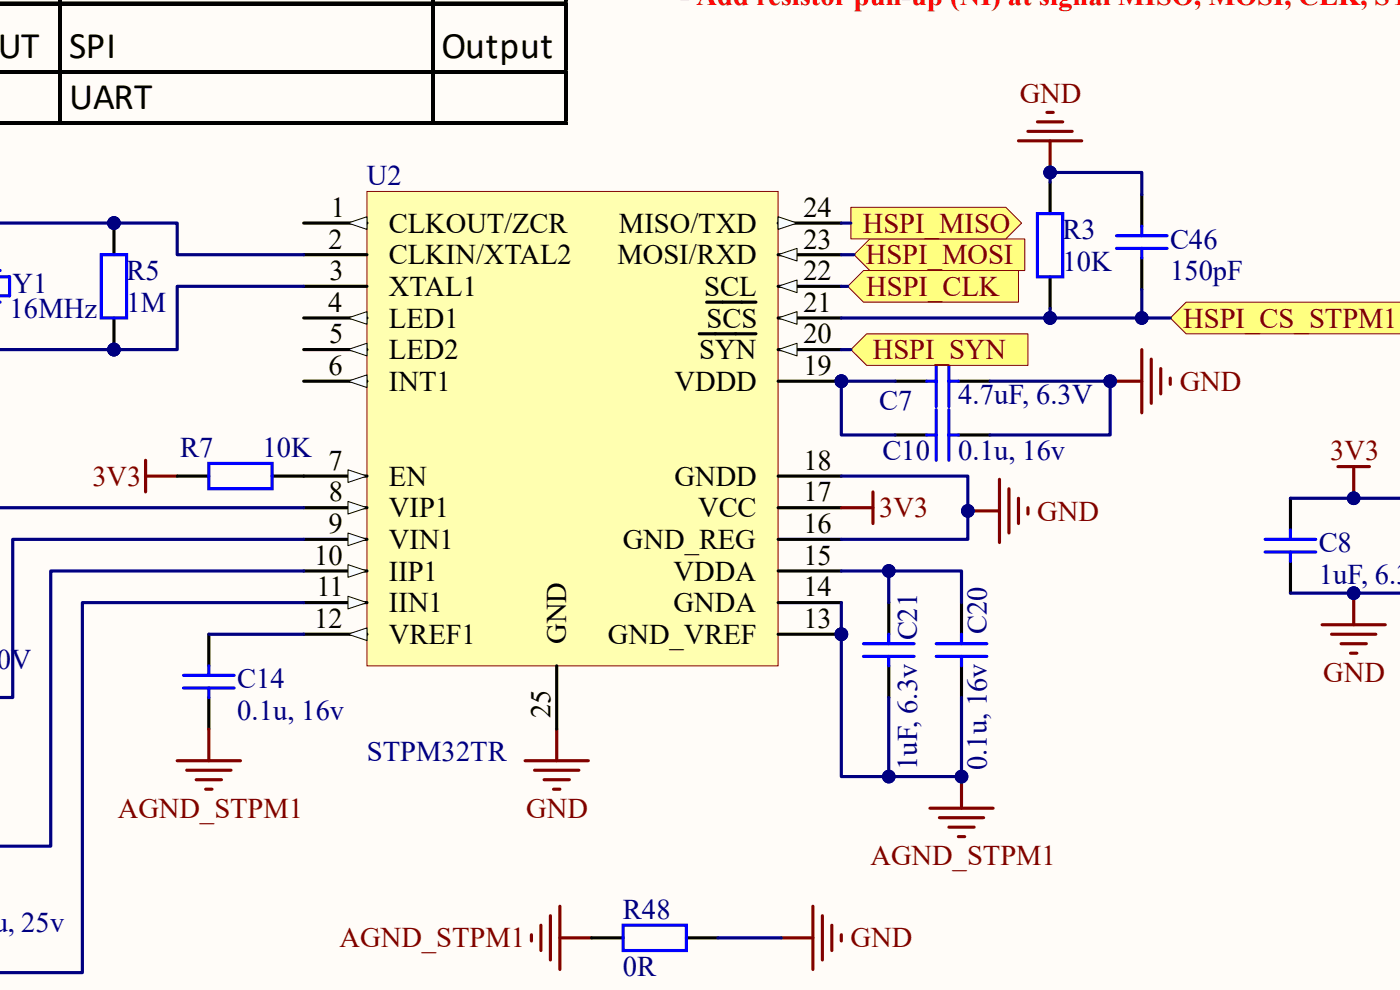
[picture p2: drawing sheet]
<svg xmlns="http://www.w3.org/2000/svg" width="297mm" height="210mm" viewBox="0 0 297 210" stroke-linecap="round" stroke-linejoin="round" font-family="sans-serif">
<defs><g id="words">
<g font-size="8">
<text x="-.6" y="12.3">UT</text>
<text x="14.6" y="12.3">SPI</text>
<text x="93.7" y="12.3">Output</text>
<text x="14.6" y="23.2">UART</text>
</g>
<text font-size="6.1" fill="#f00" x="144.3" y="1.1">- Add resistor pull-up (NI) at signal MISO, MOSI, CLK, SY</text>
<g font-size="6.1" fill="#800000">
<text x="216.3" y="21.9">GND</text>
<text x="183" y="49.4">HSPI_MISO</text>
<text x="183.7" y="56.1">HSPI_MOSI</text>
<text x="183.8" y="62.8">HSPI_CLK</text>
<text x="251" y="69.5">HSPI_CS_STPM1</text>
<text x="185.2" y="76.2">HSPI_SYN</text>
<text x="250.3" y="82.9">GND</text>
<text x="282.2" y="97.7">3V3</text>
<text x="19.6" y="103">3V3</text>
<text x="186.5" y="109.8">3V3</text>
<text x="220" y="110.4">GND</text>
<text x="280.7" y="144.7">GND</text>
<text x="25" y="173.5">AGND_STPM1</text>
<text x="111.6" y="173.5">GND</text>
<text x="184.7" y="183.6">AGND_STPM1</text>
<text x="72.1" y="201">AGND_STPM1</text>
<text x="180.5" y="201">GND</text>
</g>
<g font-size="6.1" fill="#000080">
<text x="77.9" y="39.3">U2</text>
<text x="225.4" y="50.7">R3</text>
<text x="248.2" y="52.7">C46</text>
<text x="26.8" y="59.4">R5</text>
<text x="225.4" y="57.4">10K</text>
<text x="248.2" y="59.4">150pF</text>
<text x="2.7" y="62.1">Y1</text>
<text x="2" y="67.5">16MHz</text>
<text x="26.8" y="66.2">1M</text>
<text x="186.5" y="87">C7</text>
<text x="203.3" y="85.6">4.7uF, 6.3V</text>
<text x="38.2" y="97">R7</text>
<text x="55.7" y="97">10K</text>
<text x="187.2" y="97.7">C10</text>
<text x="203.3" y="97.7">0.1u, 16v</text>
<text x="279.8" y="117.1">C8</text>
<text x="279.8" y="123.9">1uF, 6.3</text>
<text x="194.6" y="135.9" transform="rotate(-90 194.6 135.9)">C21</text>
<text x="209.4" y="134.5" transform="rotate(-90 209.4 134.5)">C20</text>
<text x="-.8" y="141.9">0V</text>
<text x="50.3" y="146">C14</text>
<text x="50.3" y="152.7">0.1u, 16v</text>
<text x="77.9" y="161.4">STPM32TR</text>
<text x="194.6" y="163.4" transform="rotate(-90 194.6 163.4)">1uF, 6.3v</text>
<text x="209.4" y="163.4" transform="rotate(-90 209.4 163.4)">0.1u, 16v</text>
<text x="1.7" y="197.7">, 25v</text>
<text x="132.2" y="195">R48</text>
<text x="132.2" y="207.1">0R</text>
</g>
<g font-size="6.1">
<text x="70.2" y="46">1</text>
<text x="170.4" y="46">24</text>
<text x="69.7" y="52.7">2</text>
<text x="82.5" y="49.4">CLKOUT/ZCR</text>
<text x="131.3" y="49.4">MISO/TXD</text>
<text x="170.4" y="52.7">23</text>
<text x="69.9" y="59.4">3</text>
<text x="82.5" y="56.1">CLKIN/XTAL2</text>
<text x="131" y="56.1">MOSI/RXD</text>
<text x="170.4" y="59.4">22</text>
<text x="82.5" y="62.8">XTAL1</text>
<text x="149.4" y="62.8">SCL</text>
<text x="69.6" y="66.2">4</text>
<text x="82.5" y="69.5">LED1</text>
<text x="149.9" y="69.5">SCS</text>
<text x="170.4" y="66.2">21</text>
<text x="69.8" y="72.9">5</text>
<text x="82.5" y="76.2">LED2</text>
<text x="148.3" y="76.2">SYN</text>
<text x="170.4" y="72.9">20</text>
<text x="69.7" y="79.6">6</text>
<text x="82.5" y="82.9">INT1</text>
<text x="143.1" y="82.9">VDDD</text>
<text x="170.4" y="79.6">19</text>
<text x="69.7" y="99.7">7</text>
<text x="170.4" y="99.7">18</text>
<text x="69.8" y="106.4">8</text>
<text x="82.5" y="103">EN</text>
<text x="143.1" y="103">GNDD</text>
<text x="170.4" y="106.4">17</text>
<text x="69.7" y="113.1">9</text>
<text x="82.5" y="109.8">VIP1</text>
<text x="148.1" y="109.8">VCC</text>
<text x="170.4" y="113.1">16</text>
<text x="66.6" y="119.8">10</text>
<text x="82.5" y="116.5">VIN1</text>
<text x="132.2" y="116.5">GND_REG</text>
<text x="170.4" y="119.8">15</text>
<text x="82.5" y="123.2">IIP1</text>
<text x="142.9" y="123.2">VDDA</text>
<text x="67.1" y="126.5">11</text>
<text x="82.5" y="129.9">IIN1</text>
<text x="142.9" y="129.9">GNDA</text>
<text x="170.4" y="126.5">14</text>
<text x="66.7" y="133.2">12</text>
<text x="82.5" y="136.6">VREF1</text>
<text x="120.1" y="136.6" transform="rotate(-90 120.1 136.6)">GND</text>
<text x="128.9" y="136.6">GND_VREF</text>
<text x="170.4" y="133.2">13</text>
<text x="116.8" y="152.3" transform="rotate(-90 116.8 152.3)">25</text>
</g>
</g></defs>
<g fill="#fffcf8">
<path d="M-.1 -.1h297.2v210.2h-297.2z" fill-rule="evenodd"/>
<path d="M-.1 -.1h297.2v210.2h-297.2z" fill-rule="evenodd"/>
</g>
<path d="M189.9 80.9h6.7M203.3 80.9h6.7" fill="none" stroke="#000" stroke-width=".67"/>
<path d="M198.6 75.5v10.7M201.3 75.5v10.7M196.6 80.9h2M201.3 80.9h2" fill="none" stroke="#00f" stroke-width=".67"/>
<path d="M280.5 132.5h13.4M282.5 134.5h9.4M284.5 136.6h5.4M286.5 138.6h1.4M287.2 125.8v6.7" fill="none" stroke="#800000" stroke-width=".67"/>
<circle cx="287.2" cy="125.8" r="1.34" fill="#000080"/>
<circle cx="287.2" cy="125.8" r="1.34" fill="none" stroke="#000080" stroke-width=".21"/>
<path d="M283.8 99h6.7M287.2 99v6.7" fill="none" stroke="#800000" stroke-width=".67"/>
<circle cx="287.2" cy="105.7" r="1.34" fill="#000080"/>
<circle cx="287.2" cy="105.7" r="1.34" fill="none" stroke="#000080" stroke-width=".21"/>
<path d="M30.9 97.6v6.8M30.9 101h6.7M205.3 108.4h6.7M212 101.7v13.4M214 103.7v9.4M216.1 105.7v5.4M218.1 107.7v1.4M118.1 154.7v6.7M111.4 161.4h13.4M113.4 163.4h9.4M115.4 165.4h5.4M117.4 167.4h1.4" fill="none" stroke="#800000" stroke-width=".67"/>
<circle cx="205.3" cy="108.4" r="1.34" fill="#000080"/>
<circle cx="205.3" cy="108.4" r="1.34" fill="none" stroke="#000080" stroke-width=".21"/>
<circle cx="178.5" cy="134.5" r="1.34" fill="#000080"/>
<circle cx="178.5" cy="134.5" r="1.34" fill="none" stroke="#000080" stroke-width=".21"/>
<circle cx="178.5" cy="80.9" r="1.34" fill="#000080"/>
<circle cx="178.5" cy="80.9" r="1.34" fill="none" stroke="#000080" stroke-width=".21"/>
<path d="M77.9 40.6h87.2v100.7h-87.2z" fill-rule="evenodd" fill="#ffffb0"/>
<path d="M77.9 40.6h87.2v100.7h-87.2z" fill="none" stroke="#800000" stroke-width=".21"/>
<path d="M64.4 47.3h13.4" fill="none" stroke="#000" stroke-width=".67"/>
<path d="M73.8 47.3l4-1.3v2.7z" fill="#f8fcff"/>
<path d="M73.8 47.3l4-1.3v2.7z" fill="none" stroke="#000" stroke-width=".21"/>
<path d="M64.4 54h13.4M64.4 60.7h13.4M64.4 67.5h13.4" fill="none" stroke="#000" stroke-width=".67"/>
<path d="M73.8 67.5l4-1.4v2.7z" fill="#f8fcff"/>
<path d="M73.8 67.5l4-1.4v2.7z" fill="none" stroke="#000" stroke-width=".21"/>
<path d="M64.4 74.2h13.4" fill="none" stroke="#000" stroke-width=".67"/>
<path d="M73.8 74.2l4-1.4v2.7z" fill="#f8fcff"/>
<path d="M73.8 74.2l4-1.4v2.7z" fill="none" stroke="#000" stroke-width=".21"/>
<path d="M64.4 80.9h13.4" fill="none" stroke="#000" stroke-width=".67"/>
<path d="M73.8 80.9l4-1.4v2.7z" fill="#f8fcff"/>
<path d="M73.8 80.9l4-1.4v2.7z" fill="none" stroke="#000" stroke-width=".21"/>
<path d="M64.4 101h13.5" fill="none" stroke="#000" stroke-width=".67"/>
<path d="M73.8 99.7l4.1 1.3-4.1 1.3z" fill="#f8fcff"/>
<path d="M73.8 99.7l4.1 1.3-4.1 1.3z" fill="none" stroke="#000" stroke-width=".21"/>
<path d="M64.4 107.7h13.5" fill="none" stroke="#000" stroke-width=".67"/>
<path d="M73.8 106.4l4.1 1.3-4.1 1.4z" fill="#f8fcff"/>
<path d="M73.8 106.4l4.1 1.3-4.1 1.4z" fill="none" stroke="#000" stroke-width=".21"/>
<path d="M64.4 114.4h13.5" fill="none" stroke="#000" stroke-width=".67"/>
<path d="M73.8 113.1l4.1 1.3-4.1 1.4z" fill="#f8fcff"/>
<path d="M73.8 113.1l4.1 1.3-4.1 1.4z" fill="none" stroke="#000" stroke-width=".21"/>
<path d="M64.4 121.1h13.5" fill="none" stroke="#000" stroke-width=".67"/>
<path d="M73.8 119.8l4.1 1.3-4.1 1.4z" fill="#f8fcff"/>
<path d="M73.8 119.8l4.1 1.3-4.1 1.4z" fill="none" stroke="#000" stroke-width=".21"/>
<path d="M64.4 127.8h13.5" fill="none" stroke="#000" stroke-width=".67"/>
<path d="M73.8 126.5l4.1 1.3-4.1 1.4z" fill="#f8fcff"/>
<path d="M73.8 126.5l4.1 1.3-4.1 1.4z" fill="none" stroke="#000" stroke-width=".21"/>
<path d="M64.4 134.5h13.5" fill="none" stroke="#000" stroke-width=".67"/>
<path d="M73.8 134.5l4.1-1.3v2.7z" fill="#f8fcff"/>
<path d="M73.8 134.5l4.1-1.3v2.7z" fill="none" stroke="#000" stroke-width=".21"/>
<path d="M165.1 134.5h13.4" fill="none" stroke="#000" stroke-width=".67"/>
<circle cx="178.5" cy="134.5" r="1.34" fill="#000080"/>
<circle cx="178.5" cy="134.5" r="1.34" fill="none" stroke="#000080" stroke-width=".21"/>
<path d="M165.1 80.9h13.4M165.1 114.4h13.4M165.1 107.7h13.4M165.1 101h13.4M165.1 127.8h13.4M165.1 121.1h13.4" fill="none" stroke="#000" stroke-width=".67"/>
<circle cx="178.5" cy="80.9" r="1.34" fill="#000080"/>
<circle cx="178.5" cy="80.9" r="1.34" fill="none" stroke="#000080" stroke-width=".21"/>
<path d="M165.1 74.2h13.4" fill="none" stroke="#000" stroke-width=".67"/>
<path d="M165.1 74.2l4-1.4v2.7z" fill="#f8fcff"/>
<path d="M165.1 74.2l4-1.4v2.7z" fill="none" stroke="#000" stroke-width=".21"/>
<path d="M148.3 70.8h12.1M165.1 67.5h13.4" fill="none" stroke="#000" stroke-width=".67"/>
<path d="M165.1 67.5l4-1.4v2.7z" fill="#f8fcff"/>
<path d="M165.1 67.5l4-1.4v2.7z" fill="none" stroke="#000" stroke-width=".21"/>
<path d="M149.9 64.1h10.5M165.1 60.7h13.4" fill="none" stroke="#000" stroke-width=".67"/>
<path d="M165.1 60.7l4-1.3v2.7z" fill="#f8fcff"/>
<path d="M165.1 60.7l4-1.3v2.7z" fill="none" stroke="#000" stroke-width=".21"/>
<path d="M165.1 54h13.4" fill="none" stroke="#000" stroke-width=".67"/>
<path d="M165.1 54l4-1.3v2.7z" fill="#f8fcff"/>
<path d="M165.1 54l4-1.3v2.7z" fill="none" stroke="#000" stroke-width=".21"/>
<path d="M165.1 47.3h13.4" fill="none" stroke="#000" stroke-width=".67"/>
<path d="M165.1 46l4 1.3-4 1.4z" fill="#f8fcff"/>
<path d="M165.1 46l4 1.3-4 1.4z" fill="none" stroke="#000" stroke-width=".21"/>
<path d="M118.1 141.3v13.4" fill="none" stroke="#000" stroke-width=".67"/>
<path d="M242.2 74.2v13.4M244.2 76.2v9.4M246.3 78.2v5.4M235.5 80.9h6.7M248.3 80.2v1.3M178.5 107.7h6.7M185.2 104.4v6.7" fill="none" stroke="#800000" stroke-width=".67"/>
<circle cx="235.5" cy="80.9" r="1.34" fill="#000080"/>
<circle cx="235.5" cy="80.9" r="1.34" fill="none" stroke="#000080" stroke-width=".21"/>
<path d="M37.6 101h6.7M57.7 101h6.7M273.8 105.7v6.7M273.8 119.1v6.7M44.3 134.5v6.8M44.3 148v6.7" fill="none" stroke="#000" stroke-width=".67"/>
<path d="M0 57.4h.1M0 58.7h2v4.1h-2M0 64.1h.1M44.3 98.3h13.4v5.4h-13.4zM268.4 117.1h10.7M268.4 114.4h10.7M273.8 112.4v2M273.8 117.1v2M38.9 143.3h10.8M38.9 145.9h10.8M44.3 141.3v2M44.3 145.9v2.1" fill="none" stroke="#00f" stroke-width=".67"/>
<circle cx="24.2" cy="47.3" r="1.34" fill="#000080"/>
<circle cx="24.2" cy="47.3" r="1.34" fill="none" stroke="#000080" stroke-width=".21"/>
<circle cx="24.2" cy="74.2" r="1.34" fill="#000080"/>
<circle cx="24.2" cy="74.2" r="1.34" fill="none" stroke="#000080" stroke-width=".21"/>
<path d="M24.2 47.3v6.7" fill="none" stroke="#000" stroke-width=".67"/>
<circle cx="24.2" cy="47.3" r="1.34" fill="#000080"/>
<circle cx="24.2" cy="47.3" r="1.34" fill="none" stroke="#000080" stroke-width=".21"/>
<path d="M24.2 67.5v6.7" fill="none" stroke="#000" stroke-width=".67"/>
<circle cx="24.2" cy="74.2" r="1.34" fill="#000080"/>
<circle cx="24.2" cy="74.2" r="1.34" fill="none" stroke="#000080" stroke-width=".21"/>
<path d="M21.5 54h5.4v13.5h-5.4zM220.1 45.3h5.4v13.4h-5.4z" fill="none" stroke="#00f" stroke-width=".67"/>
<path d="M222.8 38.6v6.7M222.8 58.7v6.7" fill="none" stroke="#000" stroke-width=".67"/>
<path d="M165.7 199h6.8M172.5 192.2v13.5M174.5 194.3v9.4M176.5 196.3v5.3M178.5 198.3v1.3" fill="none" stroke="#800000" stroke-width=".67"/>
<path d="M184.5 50.7h32.9v6.7h-32.9l-3.3-3.4z" fill-rule="evenodd" fill="#ffff80"/>
<path d="M184.5 50.7h32.9v6.7h-32.9l-3.3-3.4z" fill="none" stroke="#800000" stroke-width=".21"/>
<path d="M180.5 44h32.9l3.3 3.3-3.3 3.4h-32.9z" fill-rule="evenodd" fill="#ffff80"/>
<path d="M180.5 44h32.9l3.3 3.3-3.3 3.4h-32.9z" fill="none" stroke="#800000" stroke-width=".21"/>
<path d="M183.2 57.4h32.9v6.7h-32.9l-3.4-3.4z" fill-rule="evenodd" fill="#ffff80"/>
<path d="M183.2 57.4h32.9v6.7h-32.9l-3.4-3.4z" fill="none" stroke="#800000" stroke-width=".21"/>
<path d="M251.6 64.1h45.5v6.7h-45.5l-3.3-3.3z" fill-rule="evenodd" fill="#ffff80"/>
<path d="M297.1 64.1h-45.5l-3.3 3.4 3.3 3.3h45.5" fill="none" stroke="#800000" stroke-width=".21"/>
<path d="M197.3 171.4h13.4M199.3 173.5h9.4M201.3 175.5h5.4M203.3 177.5h1.4M204 164.7v6.7M112.7 198.3v1.3M114.8 196.3v5.3M116.8 194.3v9.4M118.8 192.2v13.5M118.8 199h6.7" fill="none" stroke="#800000" stroke-width=".67"/>
<circle cx="204" cy="164.7" r="1.34" fill="#000080"/>
<circle cx="204" cy="164.7" r="1.34" fill="none" stroke="#000080" stroke-width=".21"/>
<path d="M189.9 92.3h6.7M203.3 92.3h6.7M188.6 127.8v6.7M204 127.8v6.7M188.6 141.3v6.7M204 141.3v6.7" fill="none" stroke="#000" stroke-width=".67"/>
<path d="M196.6 92.3h2M198.6 86.9v10.7M201.3 86.9v10.7M201.3 92.3h2M183.2 139.2h10.7M183.2 136.6h10.7M188.6 134.5v2.1M188.6 139.2v2.1M198.6 139.2h10.8M198.6 136.6h10.8M204 134.5v2.1M204 139.2v2.1" fill="none" stroke="#00f" stroke-width=".67"/>
<path d="M12.5 0v26.5M91.5 0v26.5M119.7 0v26.5M0 .4h120.5M0 14.9h120.5M0 25.7h120.5" fill="none" stroke="#000" stroke-width=".21"/>
<path d="M0 .4h120.5v.7h-120.5zM0 14.9h120.5v.7h-120.5zM12.4 0h.8v26.5h-.8zM91.5 0h.7v26.5h-.7zM119.8 0h.7v26.5h-.7zM0 25.7h120.5v.8h-120.5z" fill="#000"/>
<path d="M120.5 .4h.1M120.5 14.9h.1M120.5 25.7h.1" fill="none" stroke="#d4d4d4" stroke-width=".21"/>
<path d="M180.5 74.2l3.4-3.4h34.2v6.7h-34.2z" fill-rule="evenodd" fill="#ffff80"/>
<path d="M180.5 74.2l3.4-3.4h34.2v6.7h-34.2z" fill="none" stroke="#800000" stroke-width=".21"/>
<path d="M216.1 29.9h13.4M218.1 27.9h9.4M220.1 25.9h5.4M222.1 23.8h1.3M222.8 29.9v6.7" fill="none" stroke="#800000" stroke-width=".67"/>
<circle cx="222.8" cy="36.6" r="1.34" fill="#000080"/>
<circle cx="222.8" cy="36.6" r="1.34" fill="none" stroke="#000080" stroke-width=".21"/>
<path d="M242.2 41.3v6.7M242.2 54.7v6.7M125.5 199h6.7M145.6 199h6.7" fill="none" stroke="#000" stroke-width=".67"/>
<path d="M236.9 50h10.7M236.9 52.7h10.7M242.2 48v2M242.2 52.7v2M132.2 196.3h13.4v5.3h-13.4z" fill="none" stroke="#00f" stroke-width=".67"/>
<path d="M44.3 154.7v6.7M37.6 161.4h13.4M39.6 163.4h9.4M41.6 165.4h5.4M43.6 167.4h1.4" fill="none" stroke="#800000" stroke-width=".67"/>
<path d="M44.3 134.5h20.1M273.8 125.8h23.3" fill="none" stroke="#000080" stroke-width=".67"/>
<circle cx="287.2" cy="125.8" r="1.34" fill="#000080"/>
<circle cx="287.2" cy="125.8" r="1.34" fill="none" stroke="#000080" stroke-width=".21"/>
<path d="M273.8 105.7h23.3" fill="none" stroke="#000080" stroke-width=".67"/>
<circle cx="287.2" cy="105.7" r="1.34" fill="#000080"/>
<circle cx="287.2" cy="105.7" r="1.34" fill="none" stroke="#000080" stroke-width=".21"/>
<path d="M0 107.7h64.4M178.5 101h26.8v13.4h-26.8M64.4 121.1h-53.6v58.4h-10.9" fill="none" stroke="#000080" stroke-width=".67"/>
<circle cx="205.3" cy="108.4" r="1.34" fill="#000080"/>
<circle cx="205.3" cy="108.4" r="1.34" fill="none" stroke="#000080" stroke-width=".21"/>
<path d="M64.4 60.7h-26.8v13.5h-37.6" fill="none" stroke="#000080" stroke-width=".67"/>
<circle cx="24.2" cy="74.2" r="1.34" fill="#000080"/>
<circle cx="24.2" cy="74.2" r="1.34" fill="none" stroke="#000080" stroke-width=".21"/>
<path d="M0 47.3h37.6v6.7h26.8" fill="none" stroke="#000080" stroke-width=".67"/>
<circle cx="24.2" cy="47.3" r="1.34" fill="#000080"/>
<circle cx="24.2" cy="47.3" r="1.34" fill="none" stroke="#000080" stroke-width=".21"/>
<path d="M178.5 54h2.7M178.5 47.3h2M178.5 60.7h1.3M178.5 74.2h2M222.8 65.4v2.1h-44.3" fill="none" stroke="#000080" stroke-width=".67"/>
<circle cx="222.8" cy="67.5" r="1.34" fill="#000080"/>
<circle cx="222.8" cy="67.5" r="1.34" fill="none" stroke="#000080" stroke-width=".21"/>
<path d="M188.6 121.1v6.7" fill="none" stroke="#000080" stroke-width=".67"/>
<circle cx="188.6" cy="121.1" r="1.34" fill="#000080"/>
<circle cx="188.6" cy="121.1" r="1.34" fill="none" stroke="#000080" stroke-width=".21"/>
<path d="M188.6 148v16.7" fill="none" stroke="#000080" stroke-width=".67"/>
<circle cx="188.6" cy="164.7" r="1.34" fill="#000080"/>
<circle cx="188.6" cy="164.7" r="1.34" fill="none" stroke="#000080" stroke-width=".21"/>
<path d="M189.9 80.9h-11.4v11.4h11.4" fill="none" stroke="#000080" stroke-width=".67"/>
<circle cx="178.5" cy="80.9" r="1.34" fill="#000080"/>
<circle cx="178.5" cy="80.9" r="1.34" fill="none" stroke="#000080" stroke-width=".21"/>
<path d="M210 80.9h25.5v11.4h-25.5" fill="none" stroke="#000080" stroke-width=".67"/>
<circle cx="235.5" cy="80.9" r="1.34" fill="#000080"/>
<circle cx="235.5" cy="80.9" r="1.34" fill="none" stroke="#000080" stroke-width=".21"/>
<path d="M178.5 127.8v36.9h25.5v-16.7" fill="none" stroke="#000080" stroke-width=".67"/>
<circle cx="178.5" cy="134.5" r="1.34" fill="#000080"/>
<circle cx="178.5" cy="134.5" r="1.34" fill="none" stroke="#000080" stroke-width=".21"/>
<circle cx="188.6" cy="164.7" r="1.34" fill="#000080"/>
<circle cx="188.6" cy="164.7" r="1.34" fill="none" stroke="#000080" stroke-width=".21"/>
<circle cx="204" cy="164.7" r="1.34" fill="#000080"/>
<circle cx="204" cy="164.7" r="1.34" fill="none" stroke="#000080" stroke-width=".21"/>
<path d="M178.5 121.1h25.5v6.7" fill="none" stroke="#000080" stroke-width=".67"/>
<circle cx="188.6" cy="121.1" r="1.34" fill="#000080"/>
<circle cx="188.6" cy="121.1" r="1.34" fill="none" stroke="#000080" stroke-width=".21"/>
<path d="M242.2 61.4v6.1M64.4 114.4h-61.7v33.6h-2.7M64.4 127.8h-46.9v78.5h-17.6" fill="none" stroke="#000080" stroke-width=".67"/>
<circle cx="242.2" cy="67.5" r="1.34" fill="#000080"/>
<circle cx="242.2" cy="67.5" r="1.34" fill="none" stroke="#000080" stroke-width=".21"/>
<path d="M222.8 38.6v-2h19.4v4.7" fill="none" stroke="#000080" stroke-width=".67"/>
<circle cx="222.8" cy="36.6" r="1.34" fill="#000080"/>
<circle cx="222.8" cy="36.6" r="1.34" fill="none" stroke="#000080" stroke-width=".21"/>
<path d="M222.8 67.5h25.5" fill="none" stroke="#000080" stroke-width=".67"/>
<circle cx="222.8" cy="67.5" r="1.34" fill="#000080"/>
<circle cx="222.8" cy="67.5" r="1.34" fill="none" stroke="#000080" stroke-width=".21"/>
<circle cx="242.2" cy="67.5" r="1.34" fill="#000080"/>
<circle cx="242.2" cy="67.5" r="1.34" fill="none" stroke="#000080" stroke-width=".21"/>
<path d="M152.3 199h13.4" fill="none" stroke="#000080" stroke-width=".67"/>
<use href="#words"/>
</svg>
